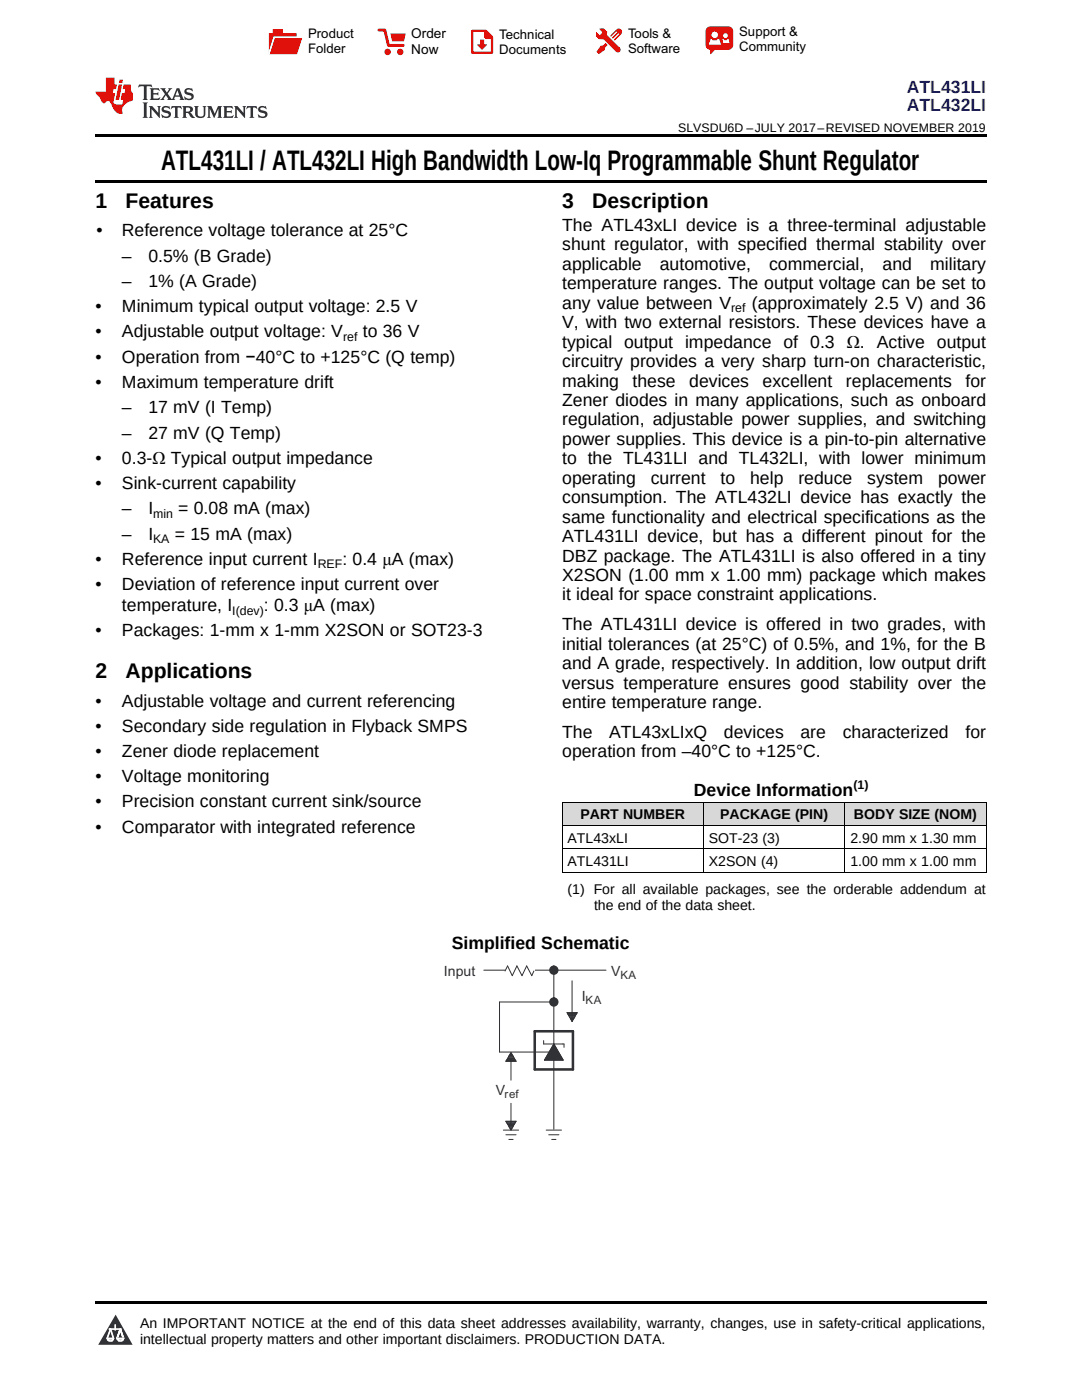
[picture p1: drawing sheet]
<svg xmlns="http://www.w3.org/2000/svg" width="216mm" height="279mm" viewBox="0 0 216 279" stroke-linecap="round" stroke-linejoin="round" font-family="sans-serif">
<defs><g id="words">
<text font-size="5.6" x="32.1" y="33.9">ATL431LI / ATL432LI High Bandwidth Low-Iq Programmable Shunt Regulator</text>
<g font-size="4.2">
<text x="19" y="41.5">1</text>
<text x="25" y="41.5">Features</text>
<text x="112.2" y="41.5">3</text>
<text x="118.2" y="41.5">Description</text>
<text x="19" y="135.4">2</text>
<text x="25" y="135.4">Applications</text>
</g>
<g font-size="3.5" fill="#00f">
<text x="180.9" y="18.6">ATL431LI</text>
<text x="180.9" y="22.2">ATL432LI</text>
</g>
<g font-size="3.5">
<text x="19.2" y="47.2">•</text>
<text x="24.3" y="47.2">Reference voltage tolerance at 25°C</text>
<text x="112.2" y="46.1">The ATL43xLI device is a three-terminal adjustable</text>
<text x="24.3" y="52.2">–</text>
<text x="29.6" y="52.2">0.5% (B Grade)</text>
<text x="112.2" y="50">shunt regulator, with specified thermal stability over</text>
<text x="112.2" y="53.9">applicable</text>
<text x="131.7" y="53.9">automotive,</text>
<text x="153.5" y="53.9">commercial,</text>
<text x="176.1" y="53.9">and</text>
<text x="185.6" y="53.9">military</text>
<text x="24.3" y="57.3">–</text>
<text x="29.6" y="57.3">1% (A Grade)</text>
<text x="112.2" y="57.7">temperature ranges. The output voltage can be set to</text>
<text x="19" y="62.3">•</text>
<text x="24.3" y="62.3">Minimum typical output voltage: 2.5 V</text>
<text x="112.2" y="61.6">any value between V</text>
<text x="112.2" y="65.5">V, with two external resistors. These devices have a</text>
<text x="150" y="61.6">(approximately 2.5 V) and 36</text>
<text x="19" y="67.3">•</text>
<text x="24.3" y="67.3">Adjustable output voltage: V</text>
<text x="72.4" y="67.3">to 36 V</text>
<text x="112.2" y="69.4">typical output impedance of 0.3 Ω. Active output</text>
<text x="19" y="72.4">•</text>
<text x="19" y="77.4">•</text>
<text x="24.3" y="72.4">Operation from −40°C to +125°C (Q temp)</text>
<text x="24.3" y="77.4">Maximum temperature drift</text>
<text x="112.2" y="73.3">circuitry provides a very sharp turn-on characteristic,</text>
<text x="112.2" y="77.2">making</text>
<text x="126.2" y="77.2">these</text>
<text x="137.5" y="77.2">devices</text>
<text x="152.2" y="77.2">excellent</text>
<text x="168.8" y="77.2">replacements</text>
<text x="192.7" y="77.2">for</text>
<text x="24.3" y="82.4">–</text>
<text x="29.6" y="82.4">17 mV (I Temp)</text>
<text x="112.2" y="81">Zener diodes in many applications, such as onboard</text>
<text x="24.3" y="87.5">–</text>
<text x="29.6" y="87.5">27 mV (Q Temp)</text>
<text x="112.2" y="84.9">regulation, adjustable power supplies, and switching</text>
<text x="112.2" y="88.8">power supplies. This device is a pin-to-pin alternative</text>
<text x="19" y="92.5">•</text>
<text x="24.3" y="92.5">0.3-Ω Typical output impedance</text>
<text x="112.2" y="92.7">to the TL431LI and TL432LI, with lower minimum</text>
<text x="19" y="97.5">•</text>
<text x="24.3" y="97.5">Sink-current capability</text>
<text x="112.2" y="96.6">operating</text>
<text x="112.2" y="100.4">consumption. The ATL432LI device has exactly the</text>
<text x="129.8" y="96.6">current</text>
<text x="143.8" y="96.6">to</text>
<text x="149.7" y="96.6">help</text>
<text x="159.3" y="96.6">reduce</text>
<text x="173.1" y="96.6">system</text>
<text x="187.2" y="96.6">power</text>
<text x="24.3" y="102.6">–</text>
<text x="24.3" y="107.7">–</text>
<text x="29.6" y="102.6">I</text>
<text x="29.6" y="107.7">I</text>
<text x="34.9" y="107.7">= 15 mA (max)</text>
<text x="35.6" y="102.6">= 0.08 mA (max)</text>
<text x="112.2" y="104.3">same functionality and electrical specifications as the</text>
<text x="19" y="112.7">•</text>
<text x="24.3" y="112.7">Reference input current I</text>
<text x="68.3" y="112.7">: 0.4 μA (max)</text>
<text x="112.2" y="108.2">ATL431LI device, but has a different pinout for the</text>
<text x="112.2" y="112.1">DBZ package. The ATL431LI is also offered in a tiny</text>
<text x="19" y="117.7">•</text>
<text x="24.3" y="117.7">Deviation of reference input current over</text>
<text x="112.2" y="116">X2SON (1.00 mm x 1.00 mm) package which makes</text>
<text x="112.2" y="119.8">it ideal for space constraint applications.</text>
<text x="24.3" y="122">temperature, I</text>
<text x="52.7" y="122">: 0.3 μA (max)</text>
<text x="112.2" y="125.8">The ATL431LI device is offered in two grades, with</text>
<text x="19" y="127">•</text>
<text x="24.3" y="127">Packages: 1-mm x 1-mm X2SON or SOT23-3</text>
<text x="112.2" y="129.7">initial tolerances (at 25°C) of 0.5%, and 1%, for the B</text>
<text x="112.2" y="133.6">and A grade, respectively. In addition, low output drift</text>
<text x="112.2" y="137.4">versus temperature ensures good stability over the</text>
<text x="19" y="141.1">•</text>
<text x="24.3" y="141.1">Adjustable voltage and current referencing</text>
<text x="112.2" y="141.3">entire temperature range.</text>
<text x="19" y="146.1">•</text>
<text x="24.3" y="146.1">Secondary side regulation in Flyback SMPS</text>
<text x="112.2" y="147.3">The</text>
<text x="121.6" y="147.3">ATL43xLIxQ</text>
<text x="144.5" y="147.3">devices</text>
<text x="159.7" y="147.3">are</text>
<text x="168.2" y="147.3">characterized</text>
<text x="192.7" y="147.3">for</text>
<text x="19" y="151.1">•</text>
<text x="24.3" y="151.1">Zener diode replacement</text>
<text x="112.2" y="151.2">operation from –40°C to +125°C.</text>
<text x="19" y="156.1">•</text>
<text x="19" y="161.1">•</text>
<text x="24.3" y="156.1">Voltage monitoring</text>
<text x="24.3" y="161.1">Precision constant current sink/source</text>
<text x="138.5" y="158.9">Device Information</text>
<text x="19" y="166.2">•</text>
<text x="24.3" y="166.2">Comparator with integrated reference</text>
<text x="90.1" y="189.3">Simplified Schematic</text>
</g>
<g font-size="2.8">
<text x="115.8" y="163.5">PART NUMBER</text>
<text x="143.7" y="163.5">PACKAGE (PIN)</text>
<text x="170.4" y="163.5">BODY SIZE (NOM)</text>
<text x="113.2" y="168.2">ATL43xLI</text>
<text x="113.2" y="172.9">ATL431LI</text>
<text x="141.5" y="168.2">SOT-23 (3)</text>
<text x="141.5" y="172.9">X2SON (4)</text>
<text x="169.7" y="168.2">2.90 mm x 1.30 mm</text>
<text x="169.7" y="172.9">1.00 mm x 1.00 mm</text>
<text x="113.2" y="178.4">(1) For all available packages, see the orderable addendum at</text>
<text x="118.5" y="181.5">the end of the data sheet.</text>
<text x="27.9" y="265">An IMPORTANT NOTICE at the end of this data sheet addresses availability, warranty, changes, use in safety-critical applications,</text>
<text x="27.9" y="268.2">intellectual property matters and other important disclaimers. PRODUCTION DATA.</text>
</g>
<g font-size="2.8" fill="#2c2e35">
<text x="88.6" y="194.7">Input</text>
<text x="121.9" y="194.7">V</text>
<text x="116.1" y="199.8">I</text>
<text x="98.9" y="218.6">V</text>
</g>
<g font-size="2.7">
<text x="82.1" y="7.7">Order</text>
<text x="82.1" y="10.7">Now</text>
</g>
<g font-size="2.6">
<text x="61.5" y="7.6">Product</text>
<text x="61.5" y="10.6">Folder</text>
<text x="99.6" y="7.8">Technical</text>
<text x="99.6" y="10.8">Documents</text>
<text x="125.3" y="7.6">Tools &amp;</text>
<text x="125.3" y="10.6">Software</text>
<text x="147.5" y="7.2">Support &amp;</text>
<text x="147.5" y="10.2">Community</text>
</g>
<g font-size="2.5">
<text x="135.3" y="26.3">SLVSDU6D –JULY 2017–REVISED NOVEMBER 2019</text>
<text x="145.9" y="62.3">ref</text>
<text x="68.5" y="68.1">ref</text>
<text x="30.6" y="103.3">min</text>
<text x="30.6" y="108.4">KA</text>
<text x="63.4" y="113.4">REF</text>
<text x="46.4" y="122.7">I(dev)</text>
<text x="170.3" y="157.5">(1)</text>
</g>
<g font-size="2.3" fill="#2c2e35">
<text x="123.8" y="195.3">KA</text>
<text x="116.9" y="200.4">KA</text>
<text x="100.7" y="219.2">ref</text>
</g>
</g></defs>
<g fill="#d8d8d8">
<path d="M112.2 160.2h28.2v4.6h-28.2z"/>
<path d="M140.4 160.2h28.2v4.6h-28.2z"/>
<path d="M168.6 160.2h28.2v4.6h-28.2z"/>
</g>
<path d="M23.1 262.4l3.4 6h-6.9z" fill="#2c2e35"/>
<path d="M21.4 267.1h1.2l-.3 .5h-.3a.55 .55 0 0 1-.6-.5z" fill-rule="evenodd" fill="#fff"/>
<path d="M21.4 267.1h1.2l-.3 .5h-.3a.55 .55 0 0 1-.6-.5z" fill="none" stroke="#2c2e35" stroke-width=".34"/>
<path d="M21.4 267.1l1.2 .1-.3 .4h-.5zM21.9 265.2h.1M21.9 265.2h2.3zM23 265.3h.1M23 264.4v.9zM23.3 267.1h.1M24.6 267.1h.1" fill="none" stroke="#fff" stroke-width=".34"/>
<g fill="#fff" stroke="#fff" stroke-width=".34">
<path d="M24 265.2l-.7 1.9z"/>
<path d="M24 265.2l.7 1.9z"/>
</g>
<path d="M22.1 265.2l-.7 1.9z" fill="#fff"/>
<path d="M22.1 265.2l-.7 1.9z" fill="none" stroke="#fff" stroke-width=".34"/>
<path d="M22.1 265.2l.5 1.9z" fill="#fff"/>
<path d="M22.1 265.2l.5 1.9z" fill="none" stroke="#fff" stroke-width=".34"/>
<path d="M23.4 267.1h1.3a.65 .65 0 0 1-.7 .5 .65 .65 0 0 1-.6-.5z" fill-rule="evenodd" fill="#fff"/>
<path d="M23.4 267.1h1.3a.65 .65 0 0 1-.7 .5 .65 .65 0 0 1-.6-.5z" fill="none" stroke="#2c2e35" stroke-width=".34"/>
<path d="M23.3 267.1h.1M23.4 267.1h1.3l-.4 .5h-.6z" fill="none" stroke="#fff" stroke-width=".34"/>
<path d="M19 259.7h177.8v.5h-177.8z" fill="#000"/>
<path d="M102 211.2v13.4" fill="none" stroke="#2c2e35" stroke-width=".2"/>
<path d="M97 215.8h8.7v4.2h-8.7z" fill-rule="evenodd" fill="#fff"/>
<path d="M97 215.8h8.7v4.2h-8.7z" fill="none" stroke="#fff" stroke-width=".34"/>
<g fill="none" stroke="#2c2e35" stroke-width=".2">
<path d="M96.5 193.6h24.4M110.5 193.9v31.5M110.5 200h-10.8v10h10.6M114.2 195.7v8.2M100.9 211.7h2.1M101 211.7h1.9M101.1 211.5h1.7M101.2 211.4h1.5M101.3 211.2h1.3M101.4 211.1h1.2M101.5 211h1M101.5 210.9h1"/>
<path d="M101.5 210.7h.9M101.6 210.6h.7M101.7 210.5h.5M101.8 210.4h.3M101.9 210.2h.1M102 210l1 1.8h-2.1zM108.5 207.7v.7h4v.6M110.5 208.4l1.9 3.2h-3.8zM113.1 202.1h2.1l-1 1.8zM113.2 202.2h2M113.2 202.3h1.9M113.3 202.4h1.7"/>
<path d="M113.4 202.5h1.5M113.5 202.7h1.3M113.6 202.8h1.1M113.6 202.9h1.1M113.7 203h1M113.8 203.3h.7M113.8 203.2h.8M113.9 203.4h.5M114 203.5h.3M114.1 203.7h.1M114.2 203.8h.1M100.4 225.5h3.1"/>
<path d="M100.9 226.5h2.1M100.9 223.8h2.1M100.9 223.8h2.1l-1 1.7zM101 223.9h1.9M101.1 224.1h1.7M101.2 224.2h1.5M101.3 224.4h1.3M101.4 224.4h1.2M101.5 224.6h1M101.5 224.7h1M101.5 227.4h.9M101.5 224.9h.9"/>
<path d="M101.6 224.9h.7M101.7 225.1h.5M101.8 225.2h.3M101.9 225.4h.1M109 225.5h3M109.5 226.5h2M110.1 227.4h.8"/>
</g>
<path d="M106.7 205.8h7.6v7.6h-7.6z" fill="none" stroke="#2c2e35" stroke-width=".51"/>
<path d="M110.5 208.4l1.9 3.2h-3.8z" fill="#2c2e35" stroke="#2c2e35" stroke-width=".2"/>
<path d="M100.8 192.8h5.8v1.9h-5.8z" fill-rule="evenodd" fill="#fff"/>
<path d="M100.8 193.8l.5-1 .9 1.9 .9-1.9 1.1 1.9 .9-1.9 1 1.9 .4-.9" fill="none" stroke="#2c2e35" stroke-width=".2"/>
<g fill="#2c2e35" stroke="#2c2e35" stroke-width=".34">
<circle cx="110.5" cy="193.6" r=".76"/>
<circle cx="110.5" cy="200" r=".76"/>
</g>
<path d="M112.2 174.1h84.6M112.2 169.4h84.6M112.2 164.8h84.6M112.2 160.1h84.6M112.2 160.2v13.9M140.4 160.2v13.9M168.6 160.2v13.9M196.8 160.2v13.9" fill="none" stroke="#000" stroke-width=".2"/>
<path d="M19 35.9h177.8v.5h-177.8zM19 26.8h177.8v.6h-177.8z" fill="#000"/>
<path d="M27.7 16.9l-.1 .6 .6-.3h.5v.2v2.2l-.2 .4h1l-.2-.4v-2.2v-.2h.5l.6 .3-.2-.6zM29.9 17.6l.2 .4v1.6l-.2 .4h1.9l.1-.6a1.18 1.18 0 0 1-1.3 .3v-.8h.6l.4 .2v-.7l-.2 .2h-.8v-.6l.2-.1a1.01 1.01 0 0 1 1 .3l-.1-.6zM32 17.6l.9 1.2-1 1.2h.9l-.2-.3 .5-.7 .5 .7-.3 .3h1.7l-.2-.3 .1-.4h1l.1 .4-.2 .3h1l-.3-.4-.7-2h-.5l-1 2.2-.8-1.1 .9-1.1h-.9l.2 .2-.4 .7-.4-.7 .2-.2zM35.4 18l.4 1h-.8zM37 17.7a.66 .66 0 0 0-.2 .8 .66 .66 0 0 0 .6 .4l.7 .2 .1 .2a.8 .8 0 0 1-.7 .4 .8 .8 0 0 1-.7-.5l.1 .8 .2-.2a.94 .94 0 0 0 1.1 .1 .94 .94 0 0 0 .4-.9 1.48 1.48 0 0 0-1.3-.6v-.4a1.1 1.1 0 0 1 1.2 .2l-.2-.6-.2 .1-.5-.1zM28.5 20.4l.2 .4v2.3l-.2 .4h1l-.2-.4v-2.3l.2-.4zM29.7 21.2l.2 .4v1.5l-.2 .4h.8l-.3-.4 .1-1.3 1.6 1.8v-2l.2-.4h-.7l.2 .2v1.1l-1.2-1.3zM32.5 21.3a.66 .66 0 0 0-.2 .8 .66 .66 0 0 0 .6 .4l.6 .2 .2 .2a.8 .8 0 0 1-.8 .4 .8 .8 0 0 1-.7-.5l.2 .7 .2-.1a.94 .94 0 0 0 1 .1 .94 .94 0 0 0 .5-1 1.47 1.47 0 0 0-1.3-.6l-.1-.3a1.1 1.1 0 0 1 1.3 .2l-.2-.6-.2 .1-.5-.2zM34.3 21.2l-.2 .6a.64 .64 0 0 1 .8-.3v1.6l-.2 .4h1l-.3-.4 .1-1.6a.66 .66 0 0 1 .8 .3l-.2-.6zM36.3 21.2l.3 .4v1.5l-.3 .4h1l-.2-.2v-.7h.5l.1 .1a.8 .8 0 0 0 1.2 .7l-1-1a.62 .62 0 0 0 .6-.5 .62 .62 0 0 0-.6-.7zM37.1 21.5h.1a.48 .48 0 0 1 .6 0 .48 .48 0 0 1 .1 .6l-.2 .1-.6 .1zM38.7 21.2l.2 .2a2.29 2.29 0 0 0 .4 2 1.05 1.05 0 0 0 1.7-.7v-1.3l.2-.2h-.8l.2 .4v1.1a.61 .61 0 0 1-.6 .6 .61 .61 0 0 1-.6-.6v-1.1l.3-.4zM41.3 21.2l.3 .4v1.5l-.3 .4h.8l-.2-.4v-1.4l.8 1.9 .9-1.9v1.4l-.2 .4h.9l-.2-.4v-1.5l.2-.4h-.8l-.7 1.5-.6-1.5zM44.5 21.2l.2 .4v1.5l-.2 .4h1.9l.2-.6a1.1 1.1 0 0 1-1.4 .2v-.7h.6l.4 .2v-.6l-.2 .1-.8 .1v-.6l.2-.1a1.02 1.02 0 0 1 1.1 .2l-.2-.5zM46.7 21.2l.2 .4v1.5l-.2 .4h.8l-.3-.4 .1-1.3 1.6 1.8v-2l.2-.4h-.7l.2 .2v1.1l-1.2-1.3zM49.3 21.2l-.1 .6a.64 .64 0 0 1 .8-.3v1.6l-.3 .4h1l-.2-.4v-1.6a.66 .66 0 0 1 .8 .3l-.1-.6zM51.7 21.3a.66 .66 0 0 0-.2 .7 .66 .66 0 0 0 .7 .5l.6 .2 .1 .2a.8 .8 0 0 1-.7 .4 .8 .8 0 0 1-.7-.5l.1 .7 .2-.1a.94 .94 0 0 0 1.1 .1 .94 .94 0 0 0 .4-1 1.48 1.48 0 0 0-1.2-.6l-.1-.3a1.1 1.1 0 0 1 1.2 .2l-.2-.6-.1 .1-.6-.2z" fill="#2c2e35"/>
<path d="M21.1 15.5v2.8h-2v.4l.9 .9a.96 .96 0 0 0 1 1 .59 .59 0 0 1 .5-.4 .59 .59 0 0 1 .5 .3l.4 .8a1.61 1.61 0 0 0 2.1 1.3 1.63 1.63 0 0 1 1.1-2.2l.9-.3v-1.5a1.6 1.6 0 0 1-.4-1.7h-1.4l-.2 .9h.5l-.2 .8h-.5l-.2 1v.3h.5l-.2 .9h-.7a.74 .74 0 0 1-1-.6l.3-1.6h-.5l.2-.8h.5l.1-.9h-.4v-1.4zM23.7 16.9l-.7 3h.8l.6-3zM23.8 15.9l-.1 .7h.7l.2-.7z" fill="#ff2e17"/>
<g fill="#d60000">
<path d="M54.4 5.8h2v.8h2.8v4.2h-5.5v-4.2h.7z" fill-rule="evenodd"/>
<path d="M54.7 7.5h5.6l-1 3.3h-5.6z" fill-rule="evenodd"/>
</g>
<path d="M54.6 7.4h5.8l-.1 .1h-5.5l-1.1 3.3z" fill-rule="evenodd" fill="#fff"/>
<path d="M54.6 7.4h5.8l-.1 .1h-5.5l-1.1 3.3z" fill="none" stroke="#fff" stroke-width=".2"/>
<path d="M75.6 6h1.2l.7 3.1h3" fill="none" stroke="#d60000" stroke-width=".56"/>
<g fill="#d60000">
<path d="M77.9 6.7h3.1l-.4 1.5h-2.3z" fill-rule="evenodd"/>
<circle cx="77.3" cy="10.4" r=".64"/>
<circle cx="79.9" cy="10.4" r=".64"/>
</g>
<path d="M94.2 6.2h2.7l1.3 1.2v3.1h-4z" fill="none" stroke="#d60000" stroke-width=".44"/>
<g fill="#d60000">
<path d="M95.8 7.9h.8v1h.6l-1 1.1-1-1v-.1h.6z" fill-rule="evenodd"/>
<path d="M96.6 6.2h.3l1.3 1.2v.4h-1.3l-.3-.4z" fill-rule="evenodd"/>
<path d="M119.6 5.7h.9l.6 .6 .1 .7 2.5 2.5-.8 .8-2.3-2.3-1.1-.2-.6-.6v-.8l.7 .6 .5-.4v-.2l-.4-.5z" fill-rule="evenodd"/>
<path d="M119.9 9.1h.4l.5-.5 .4 .4-.5 .5v.4l-1.2 .9-.5-.5z" fill-rule="evenodd"/>
<path d="M123 5.9a.67 .67 0 0 1 .9 0 .67 .67 0 0 1 0 .9z" fill-rule="evenodd"/>
<path d="M123 5.9l.9 .9-1.2 1.2h-.2l.1-.2 .9-.9 .1-.2h-.3l-.9 1h-.2v-.2l.9-1 .1-.2h-.3l-.9 1h-.2v-.2z" fill-rule="evenodd"/>
<circle cx="123.3" cy="9.9" r=".54"/>
</g>
<path d="M121.1 6.3l-.1 .7" fill="none" stroke="#d60000" stroke-width=".2"/>
<g fill="#d60000">
<path d="M141.1 5.5l.6-.2h3.6a.95 .95 0 0 1 1 .9v2.8a.95 .95 0 0 1-1 .9h-3.6a.95 .95 0 0 1-.9-.9v-2.8z" fill-rule="evenodd"/>
<path d="M141.7 9.9h.9l-.7 .9h-.2z" fill-rule="evenodd"/>
</g>
<g fill="#fff">
<path d="M141.8 7.8h.3l.1 .2h.8l.2-.2h.3l.4 1.1h-2.5z" fill-rule="evenodd"/>
<path d="M144.2 7.8h.2l.2 .2h.4l.2-.2h.2l.2 .8h-1.3z" fill-rule="evenodd"/>
<circle cx="142.6" cy="6.9" r=".65"/>
<circle cx="144.8" cy="7.1" r=".48"/>
</g>
<use href="#words"/>
</svg>
